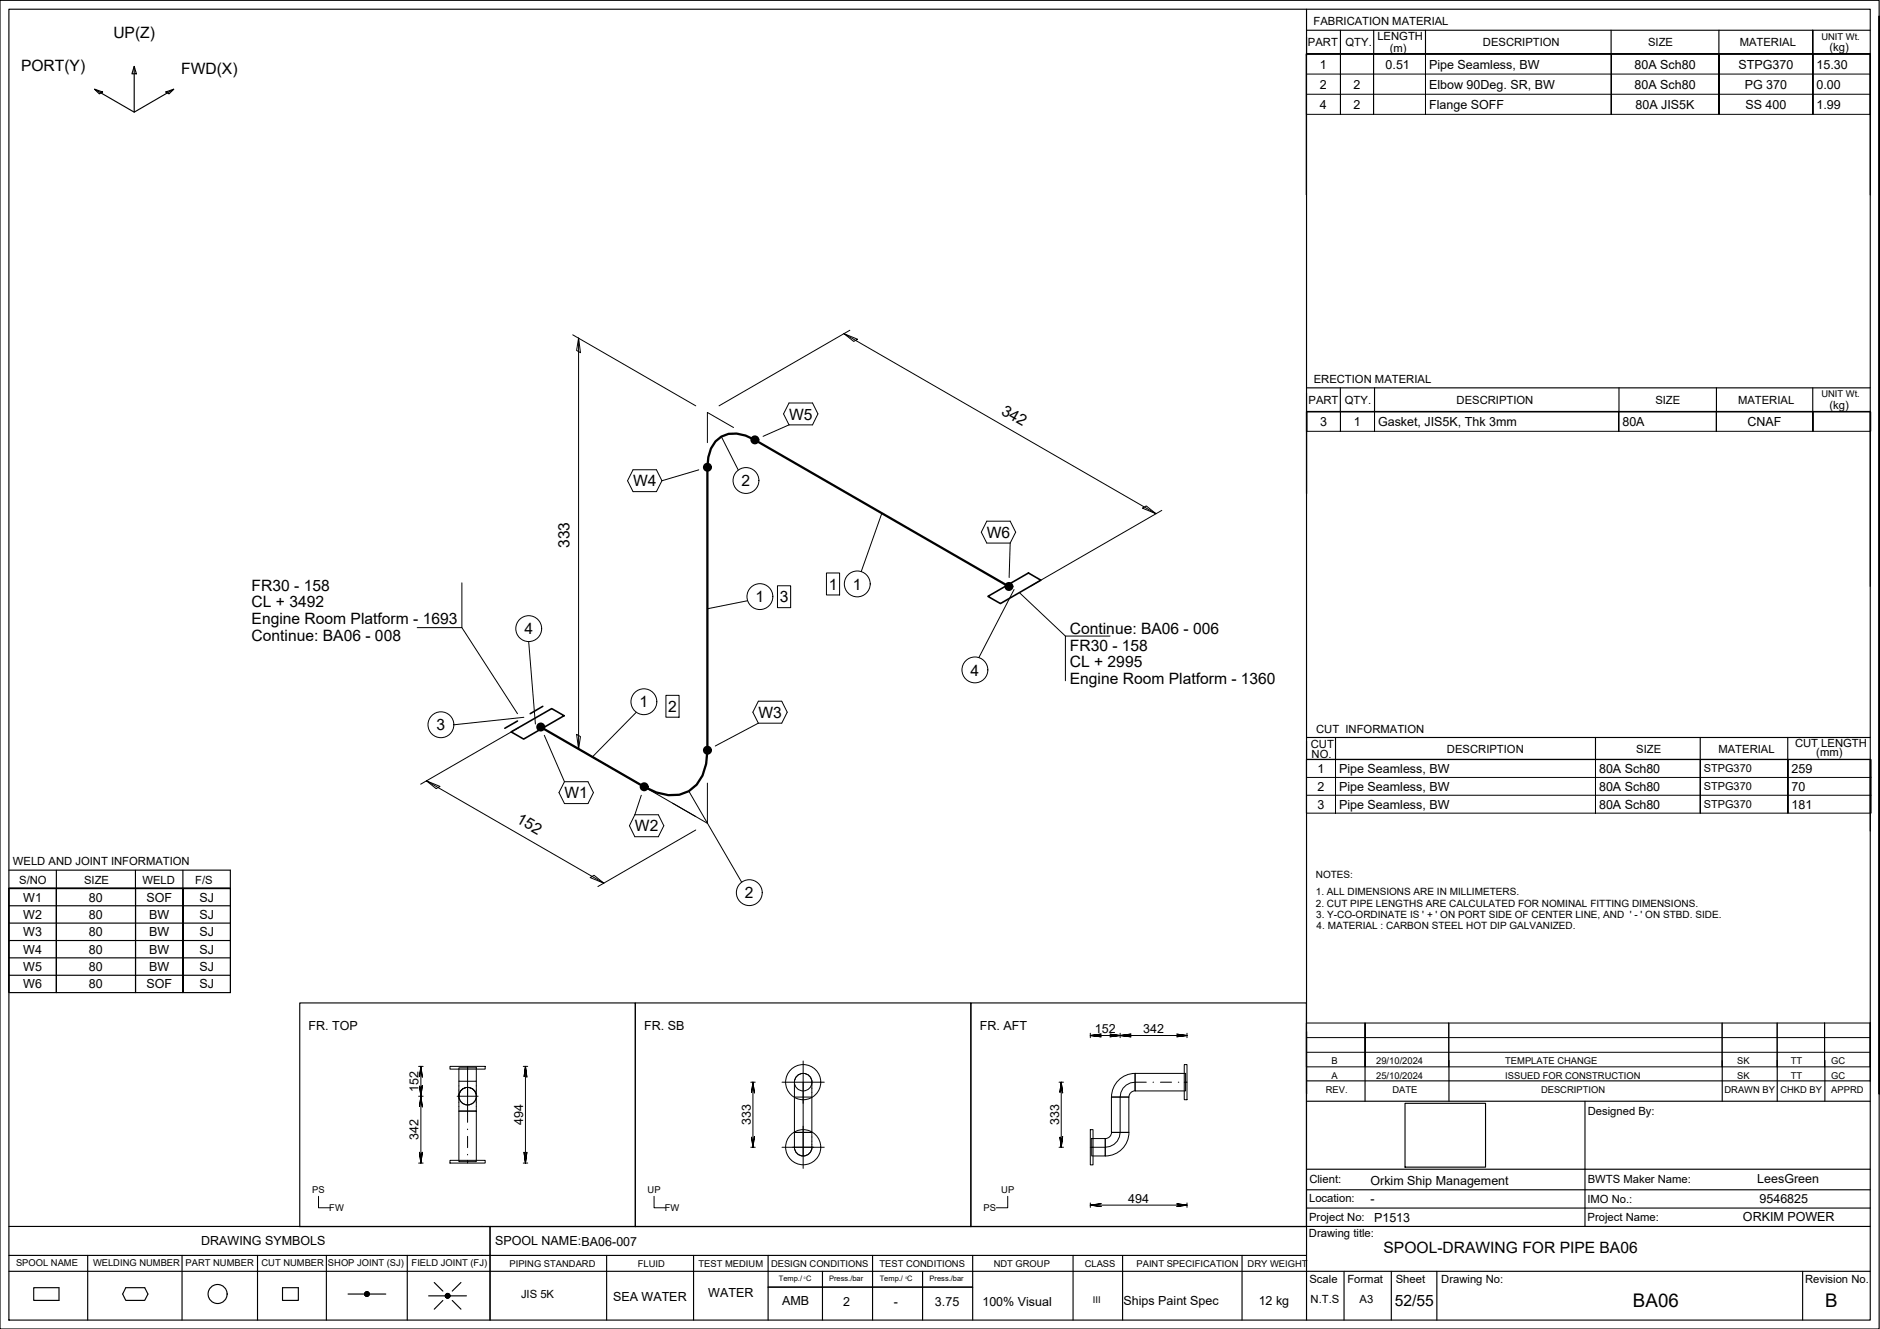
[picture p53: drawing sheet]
<svg xmlns="http://www.w3.org/2000/svg" width="420mm" height="297mm" viewBox="0 0 420 297" stroke-linecap="round" stroke-linejoin="round" font-family="sans-serif">
<defs><g id="words">
<g font-size="4.2">
<text x="365" y="292.1">BA06</text>
<text x="407.9" y="292.1">B</text>
</g>
<g font-size="3.5">
<text x="25.3" y="8.5">UP(Z)</text>
<text x="4.7" y="15.8">PORT(Y)</text>
<text x="40.5" y="16.6">FWD(X)</text>
<text x="176.3" y="93.8">W5</text>
<text x="223.6" y="92.4" transform="rotate(30 223.6 92.4)">342</text>
<text x="141.5" y="108.7">W4</text>
<text x="165.7" y="108.7">2</text>
<text x="127.3" y="122.5" transform="rotate(-90 127.3 122.5)">333</text>
<text x="220.5" y="120.2">W6</text>
<text x="185.2" y="131.8">1</text>
<text x="190.6" y="131.8">1</text>
<text x="56.2" y="135.8">CL + 3492</text>
<text x="56.2" y="132">FR30 - 158</text>
<text x="168.8" y="134.6">1</text>
<text x="174.3" y="134.6">3</text>
<text x="56.2" y="139.5">Engine Room Platform - 1693</text>
<text x="56.2" y="143.3">Continue: BA06 - 008</text>
<text x="117.2" y="141.8">4</text>
<text x="239.1" y="141.7">Continue: BA06 - 006</text>
<text x="239.1" y="145.4">FR30 - 158</text>
<text x="239.1" y="149.2">CL + 2995</text>
<text x="216.9" y="151">4</text>
<text x="239.1" y="152.9">Engine Room Platform - 1360</text>
<text x="142.9" y="158.1">1</text>
<text x="149.3" y="159.1">2</text>
<text x="169.5" y="160.4">W3</text>
<text x="97.6" y="163.2">3</text>
<text x="126.2" y="178.4">W1</text>
<text x="115.2" y="183.7" transform="rotate(30 115.2 183.7)">152</text>
<text x="141.9" y="185.8">W2</text>
<text x="166.5" y="200.8">2</text>
<text x="309.2" y="280.1">SPOOL-DRAWING FOR PIPE BA06</text>
<text x="311.7" y="291.8">52/55</text>
</g>
<g font-size="2.8">
<text x="295" y="15.3">1</text>
<text x="309.7" y="15.3">0.51</text>
<text x="319.4" y="15.3">Pipe Seamless, BW</text>
<text x="365.3" y="15.3">80A Sch80</text>
<text x="388.5" y="15.3">STPG370</text>
<text x="406" y="15.3">15.30</text>
<text x="295" y="19.8">2</text>
<text x="302.5" y="19.8">2</text>
<text x="319.4" y="19.8">Elbow 90Deg. SR, BW</text>
<text x="365.3" y="19.8">80A Sch80</text>
<text x="389.9" y="19.8">PG 370</text>
<text x="406" y="19.8">0.00</text>
<text x="295" y="24.3">4</text>
<text x="302.5" y="24.3">2</text>
<text x="319.4" y="24.3">Flange SOFF</text>
<text x="365.5" y="24.3">80A JIS5K</text>
<text x="390.1" y="24.3">SS 400</text>
<text x="406" y="24.3">1.99</text>
<text x="295.1" y="95.2">3</text>
<text x="302.6" y="95.2">1</text>
<text x="308" y="95.2">Gasket, JIS5K, Thk 3mm</text>
<text x="362.6" y="95.2">80A</text>
<text x="390.6" y="95.2">CNAF</text>
<text x="294.4" y="172.7">1</text>
<text x="299.3" y="172.7">Pipe Seamless, BW</text>
<text x="357.4" y="172.7">80A Sch80</text>
<text x="400.4" y="172.7">259</text>
<text x="294.4" y="176.7">2</text>
<text x="299.3" y="176.7">Pipe Seamless, BW</text>
<text x="357.4" y="176.7">80A Sch80</text>
<text x="400.4" y="176.7">70</text>
<text x="294.4" y="180.7">3</text>
<text x="299.3" y="180.7">Pipe Seamless, BW</text>
<text x="357.4" y="180.7">80A Sch80</text>
<text x="400.4" y="180.7">181</text>
<text x="5.2" y="201.5">W1</text>
<text x="19.9" y="201.5">80</text>
<text x="32.7" y="201.5">SOF</text>
<text x="44.6" y="201.5">SJ</text>
<text x="5.2" y="205.4">W2</text>
<text x="5.2" y="209.3">W3</text>
<text x="19.9" y="205.4">80</text>
<text x="19.9" y="209.3">80</text>
<text x="33.3" y="205.4">BW</text>
<text x="33.3" y="209.3">BW</text>
<text x="44.6" y="205.4">SJ</text>
<text x="44.6" y="209.3">SJ</text>
<text x="5.2" y="213.2">W4</text>
<text x="19.9" y="213.2">80</text>
<text x="33.3" y="213.2">BW</text>
<text x="44.6" y="213.2">SJ</text>
<text x="5.2" y="217">W5</text>
<text x="5.2" y="220.9">W6</text>
<text x="19.9" y="217">80</text>
<text x="19.9" y="220.9">80</text>
<text x="32.7" y="220.9">SOF</text>
<text x="33.3" y="217">BW</text>
<text x="44.6" y="217">SJ</text>
<text x="44.6" y="220.9">SJ</text>
<text x="69" y="230.2">FR. TOP</text>
<text x="144" y="230.2">FR. SB</text>
<text x="219" y="230.2">FR. AFT</text>
<text x="244.7" y="230.9">152</text>
<text x="255.5" y="230.9">342</text>
<text x="93.6" y="244" transform="rotate(-90 93.6 244)">152</text>
<text x="116.9" y="251.5" transform="rotate(-90 116.9 251.5)">494</text>
<text x="167.8" y="251.5" transform="rotate(-90 167.8 251.5)">333</text>
<text x="236.7" y="251.5" transform="rotate(-90 236.7 251.5)">333</text>
<text x="93.6" y="254.8" transform="rotate(-90 93.6 254.8)">342</text>
<text x="252.2" y="268.9">494</text>
<text x="306.3" y="265">Orkim Ship Management</text>
<text x="306.3" y="268.8">-</text>
<text x="392.7" y="264.4">LeesGreen</text>
<text x="393.2" y="268.9">9546825</text>
<text x="307.1" y="273.1">P1513</text>
<text x="389.5" y="273">ORKIM POWER</text>
<text x="45" y="278.2">DRAWING SYMBOLS</text>
<text x="110.6" y="278.3">SPOOL NAME:BA06-007</text>
<text x="137" y="290.8">SEA WATER</text>
<text x="158.3" y="290">WATER</text>
<text x="174.8" y="291.7">AMB</text>
<text x="188.5" y="291.9">2</text>
<text x="199.7" y="291.9">-</text>
<text x="209" y="291.8">3.75</text>
<text x="219.6" y="291.9">100% Visual</text>
<text x="251.1" y="291.7">Ships Paint Spec</text>
<text x="281.3" y="291.7">12 kg</text>
</g>
<g font-size="2.5">
<text x="293.6" y="5.7">FABRICATION MATERIAL</text>
<text x="292.3" y="10.3">PART</text>
<text x="300.7" y="10.3">QTY.</text>
<text x="307.8" y="8.9">LENGTH</text>
<text x="310.6" y="11.5">(m)</text>
<text x="331.4" y="10.3">DESCRIPTION</text>
<text x="368.3" y="10.3">SIZE</text>
<text x="388.8" y="10.3">MATERIAL</text>
<text x="408.9" y="11.4">(kg)</text>
<text x="293.6" y="85.7">ERECTION MATERIAL</text>
<text x="292.4" y="90.2">PART</text>
<text x="300.6" y="90.2">QTY.</text>
<text x="325.5" y="90.2">DESCRIPTION</text>
<text x="370" y="90.2">SIZE</text>
<text x="388.4" y="90.2">MATERIAL</text>
<text x="408.9" y="91.3">(kg)</text>
<text x="292.9" y="167.2">CUT</text>
<text x="294.1" y="163.9">CUT INFORMATION</text>
<text x="401.2" y="167">CUT LENGTH</text>
<text x="293.1" y="169.4">NO.</text>
<text x="323.4" y="168.3">DESCRIPTION</text>
<text x="365.7" y="168.3">SIZE</text>
<text x="384" y="168.3">MATERIAL</text>
<text x="405.9" y="169">(mm)</text>
<text x="2.9" y="193.4">WELD AND JOINT INFORMATION</text>
<text x="4.3" y="197.5">S/NO</text>
<text x="18.8" y="197.5">SIZE</text>
<text x="31.9" y="197.5">WELD</text>
<text x="43.6" y="197.5">F/S</text>
<text x="354.9" y="249.2">Designed By:</text>
<text x="292.6" y="268.6">Location:</text>
<text x="292.6" y="264.5">Client:</text>
<text x="354.8" y="268.9">IMO No.:</text>
<text x="354.9" y="264.3">BWTS Maker Name:</text>
<text x="292.6" y="272.8">Project No:</text>
<text x="354.8" y="272.8">Project Name:</text>
<text x="292.5" y="276.4">Drawing title:</text>
<text x="292.7" y="286.7">Scale</text>
<text x="301.1" y="286.7">Format</text>
<text x="311.9" y="286.7">Sheet</text>
<text x="322.1" y="286.7">Drawing No:</text>
<text x="403.4" y="286.7">Revision No.</text>
<text x="116.4" y="290.2">JIS 5K</text>
<text x="292.9" y="291.3">N.T.S</text>
<text x="303.9" y="291.3">A3</text>
</g>
<g font-size="2.4">
<text x="380.8" y="172.6">STPG370</text>
<text x="380.8" y="176.6">STPG370</text>
<text x="380.8" y="180.6">STPG370</text>
</g>
<g font-size="2.2">
<text x="294.1" y="196.3">NOTES:</text>
<text x="294.1" y="200">1. ALL DIMENSIONS ARE IN MILLIMETERS.</text>
<text x="294.1" y="202.7">2. CUT PIPE LENGTHS ARE CALCULATED FOR NOMINAL FITTING DIMENSIONS.</text>
<text x="294.2" y="205.1">3. Y-CO-ORDINATE IS ' + ' ON PORT SIDE OF CENTER LINE, AND ' - ' ON STBD. SIDE.</text>
<text x="294.3" y="207.7">4. MATERIAL : CARBON STEEL HOT DIP GALVANIZED.</text>
</g>
<g font-size="2.1">
<text x="407.1" y="8.9">UNIT Wt.</text>
<text x="407.1" y="88.8">UNIT Wt.</text>
<text x="297.6" y="237.8">B</text>
<text x="307.6" y="237.8">29/10/2024</text>
<text x="336.4" y="237.8">TEMPLATE CHANGE</text>
<text x="388.3" y="237.8">SK</text>
<text x="400.2" y="237.8">TT</text>
<text x="409.3" y="237.8">GC</text>
<text x="296.3" y="244.4">REV.</text>
<text x="297.6" y="241.2">A</text>
<text x="307.6" y="241.2">25/10/2024</text>
<text x="311.2" y="244.4">DATE</text>
<text x="336.4" y="241.2">ISSUED FOR CONSTRUCTION</text>
<text x="344.4" y="244.4">DESCRIPTION</text>
<text x="385.4" y="244.4">DRAWN BY</text>
<text x="388.3" y="241.2">SK</text>
<text x="397.9" y="244.4">CHKD BY</text>
<text x="400.2" y="241.2">TT</text>
<text x="409.3" y="244.4">APPRD</text>
<text x="409.3" y="241.2">GC</text>
<text x="69.8" y="266.7">PS</text>
<text x="144.7" y="266.7">UP</text>
<text x="223.8" y="266.7">UP</text>
<text x="73.6" y="270.7">FW</text>
<text x="148.6" y="270.7">FW</text>
<text x="219.8" y="270.7">PS</text>
<text x="3.6" y="283">SPOOL NAME</text>
<text x="20.8" y="282.9">WELDING NUMBER</text>
<text x="41.5" y="282.9">PART NUMBER</text>
<text x="58.4" y="282.9">CUT NUMBER</text>
<text x="73.3" y="282.9">SHOP JOINT (SJ)</text>
<text x="92" y="283">FIELD JOINT (FJ)</text>
<text x="113.9" y="283.1">PIPING STANDARD</text>
<text x="142.6" y="283.1">FLUID</text>
<text x="156.1" y="283.1">TEST MEDIUM</text>
<text x="172.3" y="283.1">DESIGN CONDITIONS</text>
<text x="196.6" y="283.1">TEST CONDITIONS</text>
<text x="222.1" y="283.1">NDT GROUP</text>
<text x="242.4" y="283.1">CLASS</text>
<text x="254" y="283.1">PAINT SPECIFICATION</text>
<text x="278.8" y="283.1">DRY WEIGHT</text>
<text x="244.2" y="291.3">III</text>
</g>
<g font-size="1.7">
<text x="174.1" y="286.4">Temp./ C</text>
<text x="185.3" y="286.4">Press./bar</text>
<text x="196.6" y="286.4">Temp./ C</text>
<text x="207.8" y="286.4">Press./bar</text>
</g>
<g font-size=".7">
<text x="179.7" y="285.8">0</text>
<text x="202.4" y="285.8">0</text>
</g>
</g></defs>
<g fill="none" stroke="#000" stroke-width=".22">
<path d="M292 12.1h126v13.5h-126zM292 16.6h126M292 12.1v13.5M299.6 12.1v13.5v-13.5M307 12.1v13.5v-13.5M318.6 12.1v13.5v-13.5M360.1 12.1v13.5v-13.5M384.2 12.1v13.5v-13.5M405.2 12.1v13.5v-13.5M418 12.1v13.5M292 21.1h126M128 74.8l27.5 15.9"/>
<path d="M129.3 75.6l.4 3.2-.8-.5zM129.3 75.6v91.8M188.6 74.6l3.1 1.2-.9 .5zM188.6 74.6l69.7 40.2M189.9 73.8l-29.2 16.9M161.2 97.6l3.8 7.5M163.9 95.6l-5.8-3.4v6.7M176.3 90.1h5.3l1.2 2.4-1.2 2.5h-5.3l-1.2-2.5zM176.3 95l-5.8 2.5M292 92.1h126.1v4.3h-126.1zM292.1 92.1v4.3M299.6 92.1v4.3v-4.3"/>
<path d="M307.2 92.1v4.3v-4.3M361.8 92.1v4.3v-4.3M383.6 92.1v4.3v-4.3M405.2 92.1v4.3v-4.3M418 92.1v4.3M141.5 105h5.2l1.2 2.4-1.2 2.5h-5.2l-1.2-2.5zM156.2 105l-8.3 2.4M197.1 114.7l-4.6 13.1M220.5 116.5h5.3l1.2 2.4-1.2 2.5h-5.3l-1.2-2.5zM255.3 113.6l.9-.5 2.1 1.7zM259.7 114.1l-29.3 16.8M103.2 130.3v10h-10"/>
<path d="M167.1 134.3l-9 1.8M173.8 130.9h2.9v4.9h-2.9zM184.7 128.1h2.9v4.9h-2.9zM225.8 121.4l-.3 7.7M226.6 131.8l-7.8 15.2M227.8 132.4l10.3 9.8M103.2 140.3l12.5 19.2M118.2 143.4l1.5 18.4M142.2 159.2l-9.8 10M148.8 155.4h3v4.9h-3zM169.5 156.7h5.2l1.2 2.5-1.2 2.4h-5.2l-1.2-2.4zM248.1 142.2h-10v10"/>
<path d="M95.3 174.5l3 1.3-.8 .5zM95.3 174.5l39.6 22.9M115.9 162.7l-21.9 12.6M117.1 160.3l-15.7 1.7M121.6 164.3l4.6 10.4M126.2 174.7h5.2l1.2 2.5-1.2 2.4h-5.2l-1.3-2.4zM128 166.6l30.1 17.4v-9M128.9 164.1l.8 .5-.4 2.8zM143.3 177.7l-1.4 4.4M153.9 176.8l11.9 20.4M169.5 161.6l-9.6 5.1M292 169.8h126.2v11.9h-126.2z"/>
<path d="M292 169.8v11.9M292 177.7h126.2M292 173.8h126.2M298.5 169.8v11.9v-11.9M356.6 169.8v11.9v-11.9M380 169.8v11.9v-11.9M399.6 169.8v11.9v-11.9M418 169.8v11.9M131.9 196.1l.9-.5 2.1 1.8zM141.9 182.1h5.2l1.3 2.5-1.3 2.4h-5.2l-1.2-2.4zM155.5 185.5l-21.9 12.6M93.6 238.3h1"/>
<path d="M94.1 238.3l-.4 2.4 .4-2.4 .3 2.4zM94.1 238.3v6.7l.3-2.4-.3 2.4-.4-2.4 .4 2.4M100.6 238.3h7.8v.7h-7.8zM102.6 238.7h3.8v3h-3.8zM104.5 238.3v12.6M116.9 238.3h1M117.4 238.3l-.3 2.4 .3-2.4 .4 2.4zM117.4 238.3v21.7l.4-2.5-.4 2.5-.3-2.5 .3 2.5M179.5 237.1v24M243.7 231.4l2.4-.3-2.4 .3 2.4 .3-2.4-.3h6.6l-2.4-.3 2.4 .3-2.4 .3 4.9-.6-2.5 .3 2.5 .3-2.5-.3h15l-2.4-.3 2.4 .3-2.4 .3 2.4-.3M243.7 230.9v1M250.3 230.9v1"/>
<path d="M253.7 239.9h11.3v3.9h-11.3zM253.7 239.9v3.9M253.7 239.9a5.3 5.3 0 0 0-5.3 5.3M264.7 237.9h.6v7.9h-.6zM265.3 230.9v1M292 228.6h126v9.8h-126zM292 228.6v9.8M292 235.2h126M292 231.9h126M305.1 228.6v9.8v-9.8M323.8 228.6v9.8M384.9 228.6v9.8"/>
<path d="M397.2 228.6v9.8M407.8 228.6v9.8v-9.8M418 228.6v9.8M93.6 245h1M93.6 260h1M94.1 245l-.4 2.4 .4-2.4 .3 2.4zM94.1 245v15l.3-2.5-.3 2.5-.4-2.5 .4 2.5M100.6 259.3h7.8v.7h-7.8zM102.2 245h4.6M102.6 241.7v6.6h3.8v-6.6M102.6 248.3h3.8v11.3h-3.8zM104.5 252.4v.1"/>
<path d="M104.5 254v2.5M104.5 258v.1M104.5 259.3v.7M116.9 260h1M167.8 256.4h1M167.8 241.9h1M168 254l.3 2.4 .3-2.4-.3 2.4zM168.3 241.9l-.3 2.4 .3-2.4 .3 2.4zM168.3 241.9v14.5M174.8 256.4h9.4M174.8 241.9h9.4M177.5 253.1h3.9v3.3"/>
<path d="M177.5 245.2h3.9v7.9h-3.9zM177.5 253.1v3.3a1.96 1.96 0 0 0 2 2 1.96 1.96 0 0 0 2-2M179.5 253.1v5.3M181.4 241.9v3.3M181.5 241.9a1.96 1.96 0 0 0-2-2 1.96 1.96 0 0 0-2 2v3.3M236.7 256.4h1M236.7 241.9h1M237.2 241.9l.3 2.4-.3-2.4-.3 2.4 .3-2.4v14.5l.3-2.4-.3 2.4-.3-2.4 .3 2.4M243.7 252.5h.6v7.9h-.6zM244 254.5h3v3.9h-3zM248.4 245.2h3.9v7.9h-3.9zM248.4 245.2h3.9"/>
<path d="M248.4 253.1h3.9M248.4 253.1a1.39 1.39 0 0 1-1.4 1.4v3.9a5.3 5.3 0 0 0 5.3-5.3M253.7 243.8a1.39 1.39 0 0 0-1.4 1.4M256.2 241.9h-2.5a3.3 3.3 0 0 0-3.4 3.3v7.9a3.3 3.3 0 0 1-3.3 3.3h-3.3M257.7 241.9h.1M259.3 241.9h2.5M263.3 241.9h.2M264.7 241.9h.6M265 241.9h.1M71.2 267.4v2.5h2.6M146.2 267.4v2.5h2.6M225.2 267.4v2.5h-2.5"/>
<path d="M243.7 269.4l2.4 .3-2.4-.3 2.4-.4zM243.7 269.4h21.6l-2.4-.4 2.4 .4-2.4 .3 2.4-.3M243.7 268.9v1M265.3 268.9v1"/>
<circle cx="166.7" cy="107.4" r="2.89"/>
<circle cx="169.8" cy="133.3" r="2.89"/>
<circle cx="191.6" cy="130.5" r="2.89"/>
<circle cx="118.2" cy="140.5" r="2.89"/>
<circle cx="143.9" cy="156.8" r="2.89"/>
<circle cx="217.9" cy="149.7" r="2.89"/>
<circle cx="98.5" cy="162" r="2.89"/>
<circle cx="167.5" cy="199.5" r="2.89"/>
<circle cx="104.5" cy="245" r="1.96"/>
<circle cx="179.5" cy="256.4" r="3.9"/>
<circle cx="179.5" cy="241.9" r="3.9"/>
<circle cx="179.5" cy="241.9" r="1.96"/>
</g>
<g fill="none" stroke="#000" stroke-width=".25">
<path d="M0 .1h420v296.9h-420zM2 2.1h416v292.9h-416zM21.1 19.9l1.8 .7-.7 .4zM21.1 19.9l8.9 5.2M30 14.8v10.3l8.8-5.2M30 14.8l.5 1.7h-1zM292 2.1v292.9M292 6.8h126M299.6 6.8v5.3M307 6.8v5.3M318.6 6.8v5.3M360.1 6.8v5.3"/>
<path d="M384.2 6.8v5.3M405.1 6.8v5.3v-5.3M418 12.1h-126v31.5v-31.5h126v31.5M420 3.6v240.9v-240.9M37.1 20.6l1.7-.7-1 1.1zM292 92v18.3v-18.3h126zM292 86.7h126M299.6 86.7v5.3M307.2 86.7v5.3M361.8 86.7v5.3M383.6 86.7v5.3M405.1 86.7v5.2"/>
<path d="M418 92.1v38.9M292 169.7l126 .1v15.9M292 164.8h126M298.5 164.8v4.9M356.6 164.8v4.9M380 164.8v4.9M399.5 164.8v4.9M2 198.6h49.5v23.3h-49.5zM2 198.6v23.3M2 194.5h49.5v4.1h-49.5M12.6 198.6v23.3v-23.3M12.6 194.5v4.1"/>
<path d="M30.3 194.5v4.1M30.3 198.6v23.3v-23.3M40.9 194.5v4.1M40.9 198.6v23.3v-23.3M51.5 198.6h-49.5h49.5M51.5 198.6v23.3M2 218h49.5M2 214.1h49.5M2 210.2h49.5M2 206.3h49.5M2 202.4h49.5M67 224.2h75v50h-75z"/>
<path d="M142 224.2h75v50h-75zM217 224.2h75v50h-75zM292 230.6v13.9v-13.9M305.1 237v9.1M323.8 237v9.1M384.9 237v9.1M397.2 237v9.1M407.8 237v9.1M418 228.5v13.1M292 246.1h126M292 241.6h126M314 246.6h18v14.3h-18z"/>
<path d="M354.2 246.1v28M2 274.1h416M109.5 274.1v20.9M292 261.3h126M292 270h126M292 265.9h126M2 284.1h416M2 280.6h290M7.5 287.8h5.7v2.8h-5.7zM19.6 280.6v14.4M28.1 287.8h4.2l.8 1.4-.8 1.4h-4.2l-.7-1.4zM40.7 280.6v14.4"/>
<path d="M57.6 280.6v14.4M63.1 287.8h3.6v2.8h-3.6zM72.9 280.6v14.4M77.8 289.2h3.7M81.7 288.8l-.1 .2M81.9 288.7l-.4 .4M82 288.7l-.5 .6M82.1 288.7l-.6 .7M82.2 288.8l-.7 .6M82.3 288.8l-.7 .7M82.3 288.8l-.7 .8M82.4 288.9l-.7 .7"/>
<path d="M82.4 289l-.7 .7M82.5 289l-.7 .7M82.5 289.5l-.3 .2M82.5 289.1l-.6 .6M82.5 289.2l-.5 .5M82.5 289.3l-.4 .4M82.5 289.2h3.7M91 280.6v14.4M95.8 289.6h3.7M97 286.6l2 2M99 290.7l-2 1.9M99.9 289.1l-.3 .3"/>
<path d="M100 289.1l-.5 .5M100.1 289.1l-.6 .6M100.2 289.1l-.7 .7M100.2 289.2l-.6 .6M100.3 289.2l-.7 .7M100.4 289.2l-.7 .8M100.4 289.3l-.7 .7M100.5 289.4l-.7 .7M100.5 289.9l-.1 .1M100.5 289.5l-.6 .6M100.5 289.7l-.4 .4M100.6 289.6h3.6"/>
<path d="M100.6 289.6l-.6 .5M101.1 290.7l1.9 1.9M103 286.6l-1.9 2M135.6 280.6v14.4M155 280.6v14.4M171.7 287.7h45.7M171.7 280.6v14.4M183.8 284.1v10.9M195 280.6v14.4M206.2 284.1v10.9M217.4 280.6v14.4M239.8 280.6v14.4"/>
<path d="M250.9 280.7v14.3M277.6 280.6v14.4M300.4 284.1v10.9M310.9 284.1v10.9M321.1 284.1v10.9M402.9 284.1v10.9"/>
<circle cx="48.6" cy="289.2" r="2.13"/>
<circle cx="82" cy="289.2" r=".54"/>
<circle cx="100" cy="289.6" r=".54"/>
</g>
<path d="M220.8 133.3l9-5.2 2.8 1.6-9 5.2zM121.3 157.9l-2.8 1.6M114.2 163.6l9.1-5.2 2.8 1.6-9.1 5.2zM115.7 161.1l-2.9 1.7" fill="none" stroke="#000" stroke-width=".36"/>
<g fill="none" stroke="#000" stroke-width=".51">
<path d="M225.5 131.1l-56.8-32.8a7.4 7.4 0 0 0-7.5-.7 7.5 7.5 0 0 0-3.1 6.8v63.3l-.3 3a7.7 7.7 0 0 1-8.4 7l-2.7-.6-2.7-1.2-23.2-13.4"/>
<circle cx="168.7" cy="98.3" r=".75"/>
<circle cx="168.7" cy="98.3" r=".37"/>
<circle cx="158.1" cy="104.4" r=".75"/>
<circle cx="158.1" cy="104.4" r=".37"/>
<circle cx="225.5" cy="131.1" r=".75"/>
<circle cx="225.5" cy="131.1" r=".37"/>
<circle cx="120.9" cy="162.5" r=".75"/>
<circle cx="120.9" cy="162.5" r=".37"/>
<circle cx="144" cy="175.8" r=".75"/>
<circle cx="144" cy="175.8" r=".37"/>
<circle cx="158.1" cy="167.7" r=".75"/>
<circle cx="158.1" cy="167.7" r=".37"/>
</g>
<path d="M163.6 104.3v6.2M115.1 137.4v6.2M166.7 130.3v6.1M173.6 130.7v5.3M184.5 127.9v5.3M188.5 127.4v6.2M95.4 158.9v6.2M140.8 153.8v6.1M148.6 155.2v5.3M214.8 146.6v6.2M164.4 196.4v6.2" fill="none" stroke="#fff" stroke-width=".22"/>
<g fill="#fff" stroke="#fff" stroke-width=".22">
<path d="M221 146.6l-6.2 6.2h6.2zM214.8 146.6h6.2l-6.2 6.2z"/>
<path d="M194.7 127.4l-6.2 6.2h6.2zM188.5 127.4h6.2l-6.2 6.2z"/>
<path d="M169.8 104.3l-6.2 6.2h6.2zM163.6 104.3h6.2l-6.2 6.2z"/>
<path d="M172.9 130.3l-6.2 6.1h6.2zM166.7 130.3h6.2l-6.2 6.1z"/>
<path d="M170.5 196.4l-6.1 6.2h6.1zM164.4 196.4h6.1l-6.1 6.2z"/>
<path d="M147 153.8l-6.2 6.1h6.2zM140.8 153.8h6.2l-6.2 6.1z"/>
<path d="M101.6 158.9l-6.2 6.2h6.2zM95.4 158.9h6.2l-6.2 6.2z"/>
<path d="M121.2 137.4l-6.1 6.2h6.1zM115.1 137.4h6.1l-6.1 6.2z"/>
<path d="M187.9 127.9l-3.4 5.3h3.4zM184.5 127.9h3.4l-3.4 5.3z"/>
<path d="M176.9 130.7l-3.3 5.3h3.3zM173.6 130.7h3.3l-3.3 5.3z"/>
<path d="M152 155.2l-3.4 5.3h3.4zM148.6 155.2h3.4l-3.4 5.3z"/>
</g>
<use href="#words"/>
</svg>
